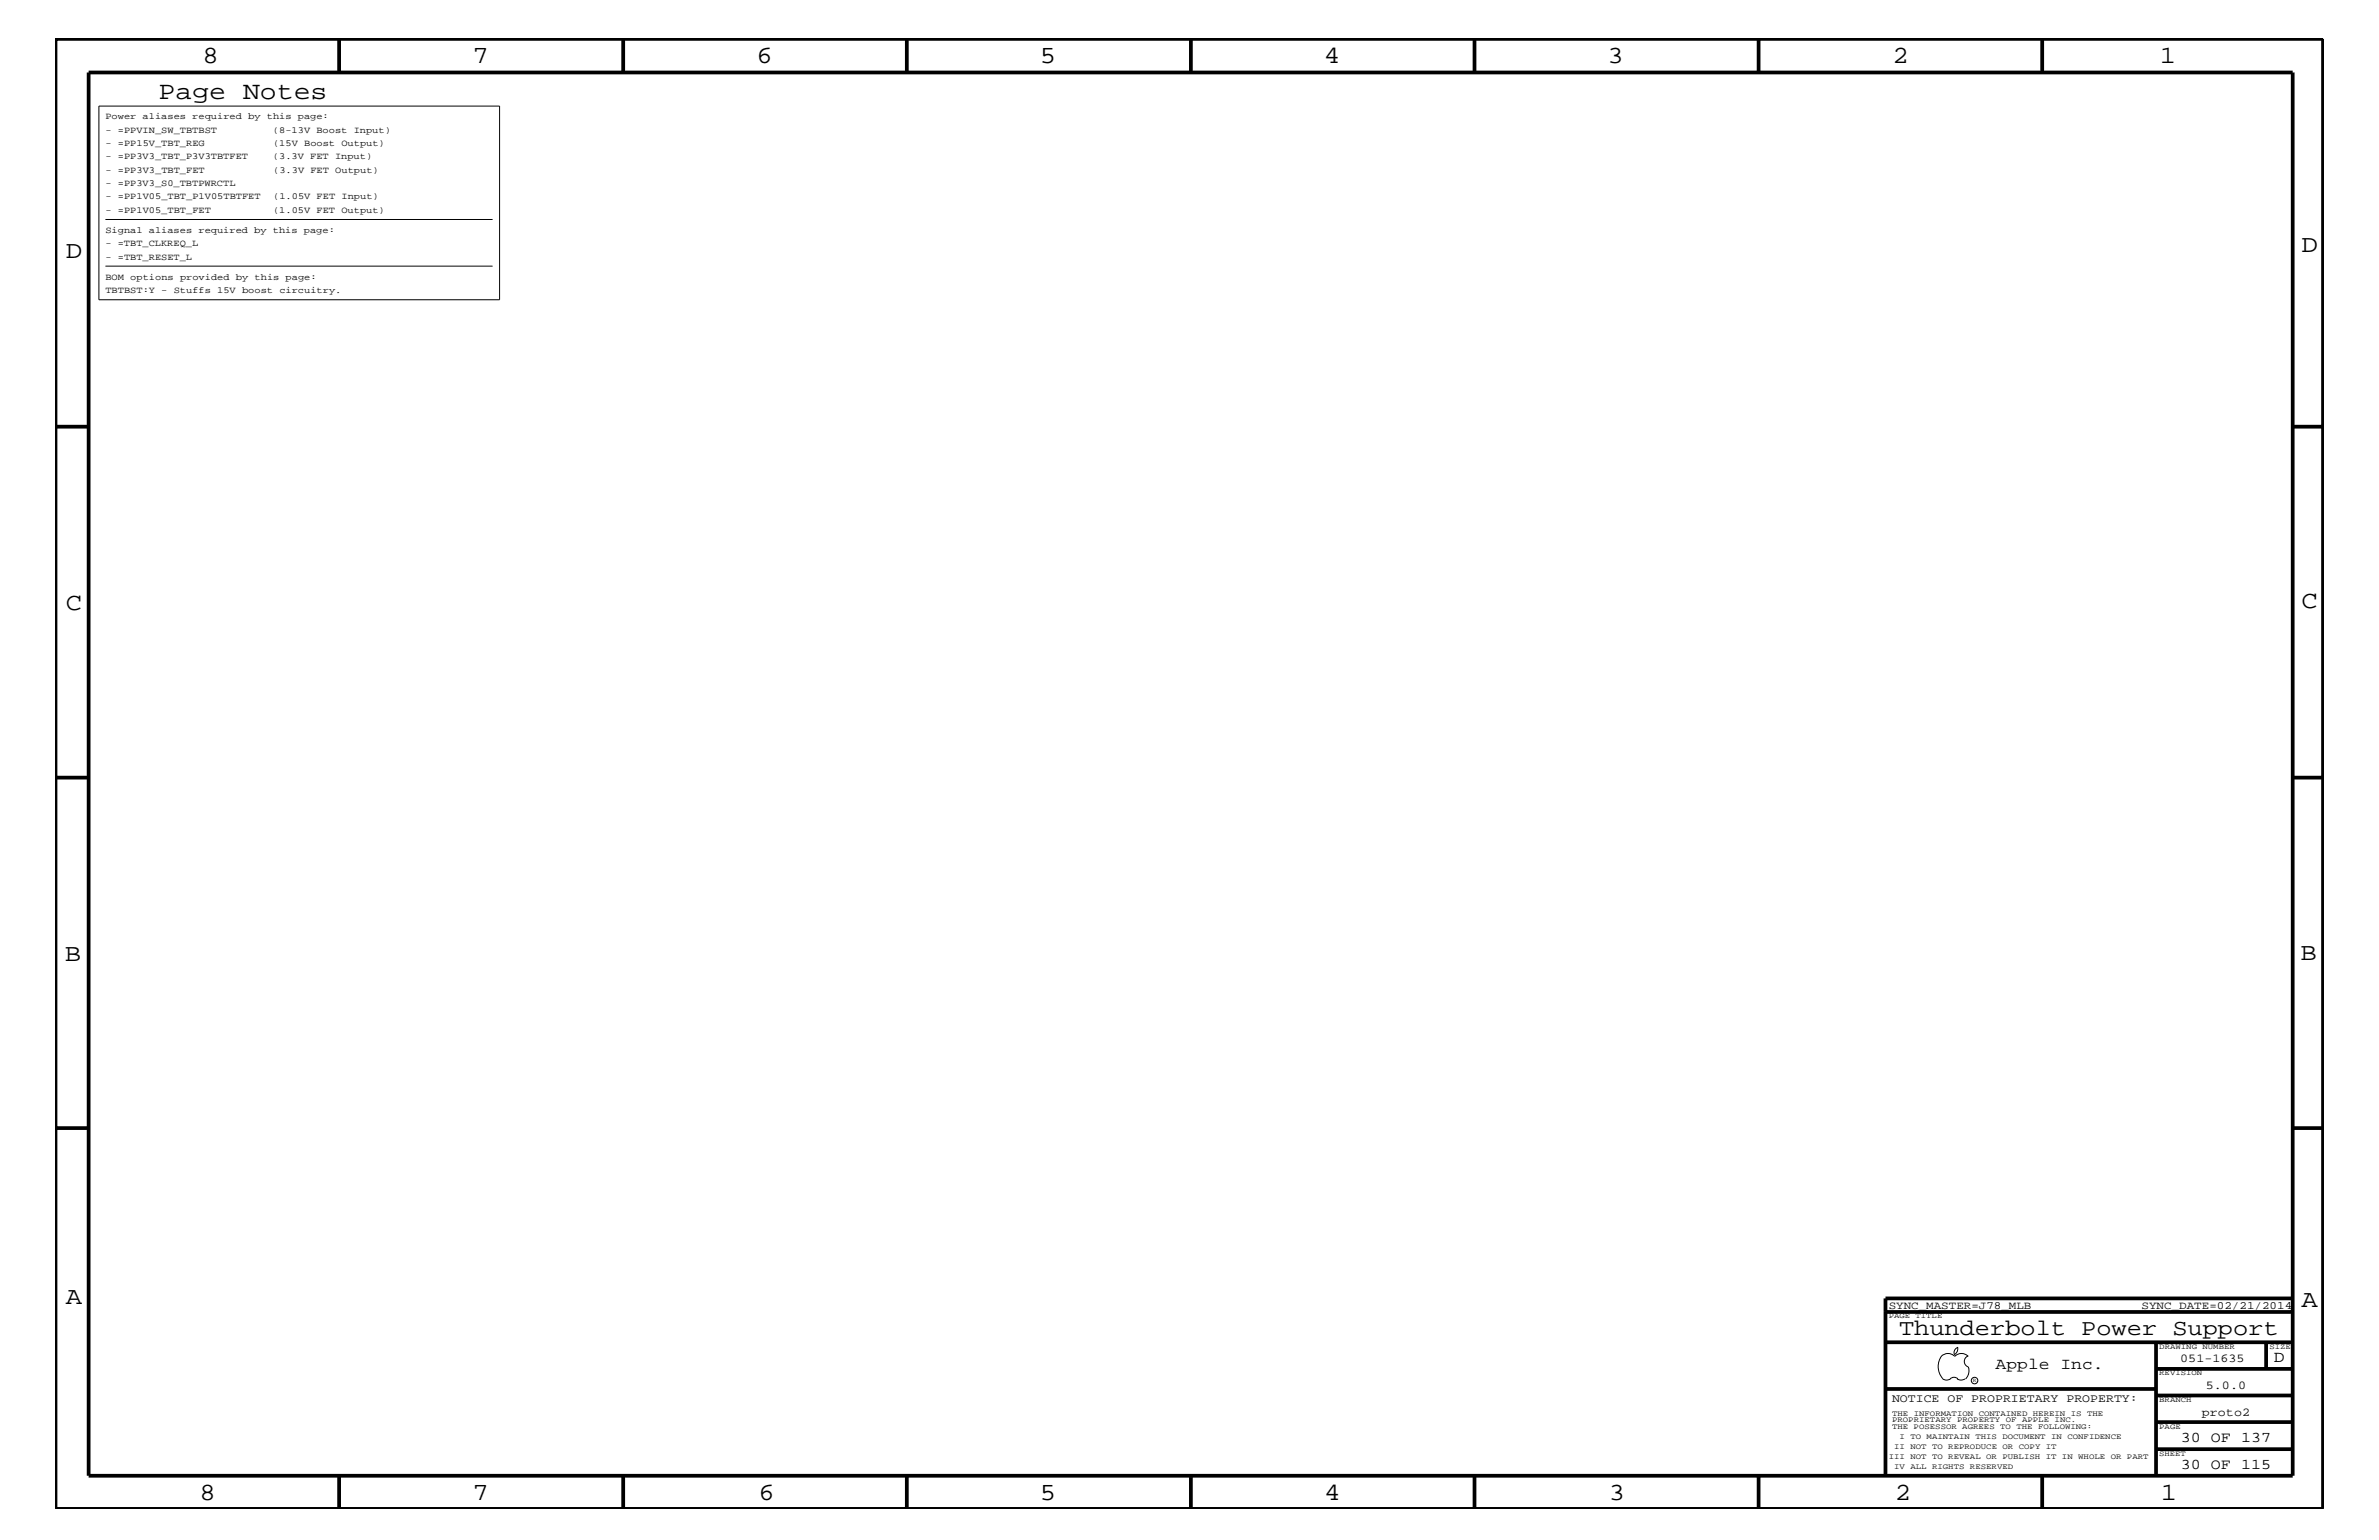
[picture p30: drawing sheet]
<svg xmlns="http://www.w3.org/2000/svg" width="432mm" height="279mm" viewBox="0 0 432 279" stroke-linecap="round" stroke-linejoin="round" font-family="sans-serif">
<defs><g id="words">
<text font-size="4.6" x="28.8" y="18">Page Notes</text>
<g font-size="4.5">
<text x="36.7" y="11.5">8</text>
<text x="85.8" y="11.5">7</text>
<text x="137.3" y="11.5">6</text>
<text x="188.7" y="11.5">5</text>
<text x="240.3" y="11.5">4</text>
<text x="291.8" y="11.5">3</text>
<text x="343.5" y="11.5">2</text>
<text x="392" y="11.5">1</text>
<text x="11.9" y="46.8">D</text>
<text x="417.7" y="45.7">D</text>
<text x="11.9" y="110.6">C</text>
<text x="417.7" y="110.3">C</text>
<text x="11.8" y="174.3">B</text>
<text x="417.6" y="174.2">B</text>
<text x="11.9" y="236.7">A</text>
<text x="417.7" y="237.1">A</text>
<text x="36.2" y="272.1">8</text>
<text x="85.8" y="272.1">7</text>
<text x="137.7" y="272.1">6</text>
<text x="188.7" y="272.1">5</text>
<text x="240.4" y="272.1">4</text>
<text x="292" y="272.1">3</text>
<text x="343.9" y="272.1">2</text>
<text x="392.2" y="272.1">1</text>
</g>
<text font-size="4.1" x="344.7" y="242.3">Thunderbolt Power Support</text>
<g font-size="3">
<text x="362.2" y="248.4">Apple Inc.</text>
<text x="412.7" y="247.1">D</text>
</g>
<g font-size="2.7">
<text x="395.9" y="261.6">30 OF 137</text>
<text x="395.9" y="266.6">30 OF 115</text>
</g>
<g font-size="2.2">
<text x="395.7" y="247.1">051-1635</text>
<text x="400.4" y="252">5.0.0</text>
<text x="399.7" y="256.8">proto2</text>
</g>
<text font-size="2.1" x="343.4" y="254.4">NOTICE OF PROPRIETARY PROPERTY:</text>
<g font-size="2">
<text x="342.8" y="237.4">SYNC_MASTER=J78_MLB</text>
<text x="388.7" y="237.4">SYNC_DATE=02/21/2014</text>
</g>
<g font-size="1.7">
<text x="19.1" y="21.6">Power aliases required by this page:</text>
<text x="19.1" y="26.5">- =PP15V_TBT_REG</text>
<text x="19.1" y="24.1">- =PPVIN_SW_TBTBST</text>
<text x="19.1" y="28.9">- =PP3V3_TBT_P3V3TBTFET</text>
<text x="49.5" y="28.9">(3.3V FET Input)</text>
<text x="49.5" y="24.1">(8-13V Boost Input)</text>
<text x="49.6" y="26.5">(15V Boost Output)</text>
<text x="19.1" y="31.4">- =PP3V3_TBT_FET</text>
<text x="19.1" y="33.7">- =PP3V3_S0_TBTPWRCTL</text>
<text x="49.6" y="31.4">(3.3V FET Output)</text>
<text x="19.1" y="36.2">- =PP1V05_TBT_P1V05TBTFET</text>
<text x="19.1" y="38.6">- =PP1V05_TBT_FET</text>
<text x="49.6" y="38.6">(1.05V FET Output)</text>
<text x="49.6" y="36.2">(1.05V FET Input)</text>
<text x="19.1" y="47.1">- =TBT_RESET_L</text>
<text x="19.1" y="42.3">Signal aliases required by this page:</text>
<text x="19.1" y="44.6">- =TBT_CLKREQ_L</text>
<text x="19.1" y="53.2">TBTBST:Y - Stuffs 15V boost circuitry.</text>
<text x="19.1" y="50.7">BOM options provided by this page:</text>
</g>
<g font-size="1.4">
<text x="342.8" y="239.2">PAGE TITLE</text>
<text x="391.9" y="244.7">DRAWING NUMBER</text>
<text x="411.9" y="244.7">SIZE</text>
<text x="391.9" y="249.5">REVISION</text>
<text x="343.4" y="256.8">THE INFORMATION CONTAINED HEREIN IS THE</text>
<text x="391.9" y="254.4">BRANCH</text>
<text x="343.4" y="258">PROPRIETARY PROPERTY OF APPLE INC.</text>
<text x="343.4" y="259.3">THE POSESSOR AGREES TO THE FOLLOWING:</text>
<text x="343.8" y="262.9">II NOT TO REPRODUCE OR COPY IT</text>
<text x="344.8" y="261.1">I TO MAINTAIN THIS DOCUMENT IN CONFIDENCE</text>
<text x="391.9" y="259.3">PAGE</text>
<text x="342.8" y="264.7">III NOT TO REVEAL OR PUBLISH IT IN WHOLE OR PART</text>
<text x="343.8" y="266.6">IV ALL RIGHTS RESERVED</text>
<text x="391.9" y="264.1">SHEET</text>
</g>
<text font-size="1" x="358.1" y="250.7">R</text>
</g></defs>
<g fill="none" stroke="#000" stroke-width=".68" stroke-linecap="butt">
<path d="M10.1 7.1h411.5v266.7h-411.5zM16.1 13.2h400v254.5h-400zM61.6 7.1v6.1M113.1 7.1v6.1M164.6 7.1v6.1M216.2 7.1v6.1M267.6 7.1v6.1M319.2 7.1v6.1M370.7 7.1v6.1M10.1 77.4h6M416.1 77.4h5.5M10.1 141.1h6"/>
<path d="M416.1 141.1h5.5M10.1 204.7h6M416.1 204.7h5.5M342.2 238h73.9M416.1 235.6h-73.9v32.1M342.2 243.5h73.9M342.2 252h49.1M391.3 248.4h24.8M391.3 243.5v24.2M391.3 258h24.8M391.3 253.2h24.8M411.3 243.5v4.9"/>
<path d="M61.6 267.7v6.1M113.1 267.7v6.1M164.6 267.7v6.1M216.2 268v5.8M267.6 267.7v6.1M319.2 267.7v6.1M370.7 267.7v6.1M391.3 262.9h24.8"/>
</g>
<g fill="none" stroke="#000" stroke-width=".18">
<path d="M17.9 19.2h72.8v35.2h-72.8zM19.1 39.8h70.3M19.1 48.3h70.3M352.3 246.1a1.72 1.72 0 0 1 2.5 0 1.69 1.69 0 0 1 2.4 0M352.4 246a3.2 3.2 0 0 0 .4 4.3l.8 .1 .4-.2M354 250.2l.7-.3 .7 .3M355.2 250.2l.7 .2 .7-.2M355.3 244.4v.3a1.18 1.18 0 0 1-.6 1.1M355.4 244.4a.99 .99 0 0 0-.6 1.4M357.2 246a1.04 1.04 0 0 0-.7 1 1.04 1.04 0 0 0 .7 1M357.3 248l.1 .7a2.11 2.11 0 0 1-.6 1.5"/>
<circle cx="358.4" cy="250.5" r=".59"/>
</g>
<use href="#words"/>
</svg>
